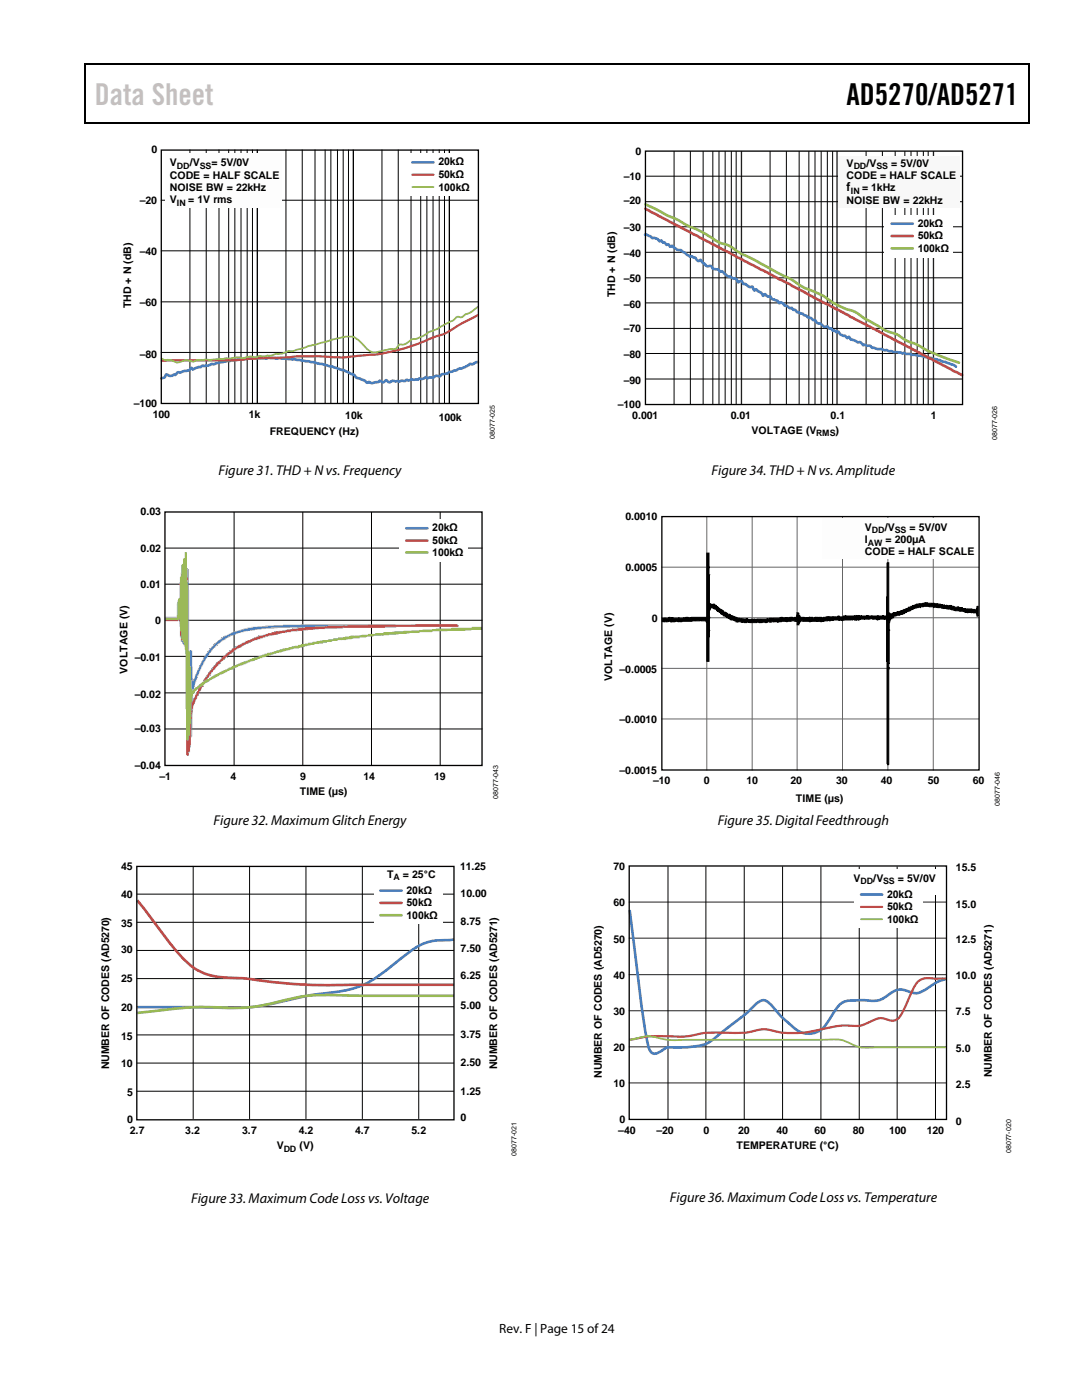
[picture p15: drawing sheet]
<svg xmlns="http://www.w3.org/2000/svg" width="216mm" height="279mm" viewBox="0 0 216 279" stroke-linecap="round" stroke-linejoin="round" font-family="sans-serif">
<defs><g id="words">
<text font-size="6" fill="#c1c1c1" x="18.9" y="20.9">Data Sheet</text>
<text font-size="6" x="168.9" y="20.9">AD5270/AD5271</text>
<g font-size="2.8">
<text x="43.6" y="94.8">Figure 31. THD + N vs. Frequency</text>
<text x="142" y="94.8">Figure 34. THD + N vs. Amplitude</text>
<text x="42.6" y="164.7">Figure 32. Maximum Glitch Energy</text>
<text x="143.2" y="164.7">Figure 35. Digital Feedthrough</text>
<text x="133.7" y="239.9">Figure 36. Maximum Code Loss vs. Temperature</text>
<text x="38.1" y="240.1">Figure 33. Maximum Code Loss vs. Voltage</text>
</g>
<text font-size="2.7" x="99.6" y="266">Rev. F | Page 15 of24</text>
<text font-size="2.5" x="168.9" y="38.2">f</text>
<g font-size="2.1">
<text x="30.2" y="30.6">0</text>
<text x="33.9" y="33.2">V</text>
<text x="33.9" y="35.6">CODE = HALF SCALE</text>
<text x="37.9" y="33.2">/V</text>
<text x="42.2" y="33.2">= 5V/0V</text>
<text x="87.5" y="33">20kΩ</text>
<text x="87.5" y="35.6">50kΩ</text>
<text x="124.5" y="35.9">–10</text>
<text x="126.8" y="30.8">0</text>
<text x="168.9" y="33.3">V</text>
<text x="168.9" y="35.7">CODE = HALF SCALE</text>
<text x="172.9" y="33.3">/V</text>
<text x="177.8" y="33.3">= 5V/0V</text>
<text x="27.9" y="40.8">–20</text>
<text x="33.9" y="38.1">NOISE BW = 22kHz</text>
<text x="33.9" y="40.5">V</text>
<text x="37.6" y="40.5">= 1V rms</text>
<text x="87.5" y="38.1">100kΩ</text>
<text x="124.5" y="40.8">–20</text>
<text x="168.9" y="40.6">NOISE BW = 22kHz</text>
<text x="172" y="38.2">= 1kHz</text>
<text x="124.5" y="46.2">–30</text>
<text x="183.1" y="45.2">20kΩ</text>
<text x="183.1" y="47.8">50kΩ</text>
<text x="27.9" y="51">–40</text>
<text x="124.5" y="51.2">–40</text>
<text x="183.1" y="50.3">100kΩ</text>
<text x="122.8" y="59.3" transform="rotate(-90 122.8 59.3)">THD + N (dB)</text>
<text x="124.5" y="56.3">–50</text>
<text x="26.2" y="61.5" transform="rotate(-90 26.2 61.5)">THD + N (dB)</text>
<text x="27.9" y="61">–60</text>
<text x="124.5" y="61.4">–60</text>
<text x="27.9" y="71.3">–80</text>
<text x="124.5" y="66.3">–70</text>
<text x="124.5" y="71.4">–80</text>
<text x="124.5" y="76.7">–90</text>
<text x="26.7" y="81.2">–100</text>
<text x="30.5" y="83.3">100</text>
<text x="49.6" y="83.5">1k</text>
<text x="68.9" y="83.6">10k</text>
<text x="87.5" y="84">100k</text>
<text x="123.3" y="81.5">–100</text>
<text x="126.2" y="83.6">0.001</text>
<text x="145.8" y="83.6">0.01</text>
<text x="165.7" y="83.6">0.1</text>
<text x="185.7" y="83.6">1</text>
<text x="53.8" y="86.8">FREQUENCY (Hz)</text>
<text x="149.9" y="86.5">VOLTAGE (V</text>
<text x="166.7" y="86.5">)</text>
<text x="28.1" y="102.8">0.03</text>
<text x="86.3" y="106">20kΩ</text>
<text x="124.8" y="103.8">0.0010</text>
<text x="172.6" y="105.9">V</text>
<text x="176.5" y="105.9">/V</text>
<text x="181.5" y="105.9">= 5V/0V</text>
<text x="28.1" y="110.2">0.02</text>
<text x="86.3" y="108.5">50kΩ</text>
<text x="86.3" y="111">100kΩ</text>
<text x="124.8" y="113.9">0.0005</text>
<text x="172.6" y="108.3">I</text>
<text x="172.6" y="110.8">CODE = HALF SCALE</text>
<text x="176.7" y="108.3">= 200µA</text>
<text x="28.1" y="117.4">0.01</text>
<text x="31" y="124.6">0</text>
<text x="130.1" y="124.1">0</text>
<text x="26.9" y="131.9">–0.01</text>
<text x="25.4" y="134.5" transform="rotate(-90 25.4 134.5)">VOLTAGE (V)</text>
<text x="122.2" y="136" transform="rotate(-90 122.2 136)">VOLTAGE (V)</text>
<text x="123.6" y="134.4">–0.0005</text>
<text x="26.9" y="139.3">–0.02</text>
<text x="26.9" y="146.1">–0.03</text>
<text x="123.6" y="144.3">–0.0010</text>
<text x="26.9" y="153.5">–0.04</text>
<text x="31.8" y="155.6">–1</text>
<text x="46" y="155.6">4</text>
<text x="59.9" y="155.6">9</text>
<text x="72.5" y="155.6">14</text>
<text x="86.6" y="155.6">19</text>
<text x="123.6" y="154.4">–0.0015</text>
<text x="59.8" y="158.7">TIME (µs)</text>
<text x="130.3" y="156.5">–10</text>
<text x="140.4" y="156.5">0</text>
<text x="148.9" y="156.5">10</text>
<text x="157.7" y="156.5">20</text>
<text x="158.8" y="160.1">TIME (µs)</text>
<text x="166.9" y="156.5">30</text>
<text x="175.8" y="156.5">40</text>
<text x="185.1" y="156.5">50</text>
<text x="194.1" y="156.5">60</text>
<text x="24.2" y="173.5">45</text>
<text x="91.8" y="173.7">11.25</text>
<text x="122.4" y="173.5">70</text>
<text x="190.8" y="173.8">15.5</text>
<text x="24.2" y="179.3">40</text>
<text x="77.2" y="175.2">T</text>
<text x="80.4" y="175.2">= 25°C</text>
<text x="81.1" y="178.3">20kΩ</text>
<text x="91.9" y="179.1">10.00</text>
<text x="170.3" y="175.9">V</text>
<text x="174.2" y="175.9">/V</text>
<text x="177" y="179.1">20kΩ</text>
<text x="179.2" y="175.9">= 5V/0V</text>
<text x="24.2" y="185">35</text>
<text x="81.1" y="180.9">50kΩ</text>
<text x="81.1" y="183.4">100kΩ</text>
<text x="91.9" y="184.7">8.75</text>
<text x="122.4" y="180.8">60</text>
<text x="177" y="181.7">50kΩ</text>
<text x="177" y="184.2">100kΩ</text>
<text x="190.8" y="181.2">15.0</text>
<text x="24.2" y="190.3">30</text>
<text x="91.9" y="190">7.50</text>
<text x="122.4" y="188.2">50</text>
<text x="190.8" y="188.3">12.5</text>
<text x="24.2" y="196">25</text>
<text x="91.9" y="195.3">6.25</text>
<text x="122.4" y="195.3">40</text>
<text x="190.8" y="195.4">10.0</text>
<text x="24.2" y="201.8">20</text>
<text x="91.9" y="201.4">5.00</text>
<text x="122.4" y="202.6">30</text>
<text x="190.8" y="202.7">7.5</text>
<text x="24.2" y="207.5">15</text>
<text x="91.9" y="207.2">3.75</text>
<text x="122.4" y="209.7">20</text>
<text x="190.8" y="209.9">5.0</text>
<text x="21.8" y="213.4" transform="rotate(-90 21.8 213.4)">NUMBER OF CODES (AD5270)</text>
<text x="24.2" y="212.9">10</text>
<text x="91.9" y="212.7">2.50</text>
<text x="99.2" y="213.4" transform="rotate(-90 99.2 213.4)">NUMBER OF CODES (AD5271)</text>
<text x="120.1" y="215.1" transform="rotate(-90 120.1 215.1)">NUMBER OF CODES (AD5270)</text>
<text x="197.9" y="215" transform="rotate(-90 197.9 215)">NUMBER OF CODES (AD5271)</text>
<text x="25.4" y="218.8">5</text>
<text x="91.9" y="218.6">1.25</text>
<text x="122.4" y="217">10</text>
<text x="190.8" y="217.2">2.5</text>
<text x="25.4" y="224.1">0</text>
<text x="25.9" y="226.3">2.7</text>
<text x="37" y="226.3">3.2</text>
<text x="48.3" y="226.3">3.7</text>
<text x="59.6" y="226.3">4.2</text>
<text x="70.9" y="226.3">4.7</text>
<text x="82.1" y="226.3">5.2</text>
<text x="91.9" y="223.7">0</text>
<text x="123.4" y="226.3">–40</text>
<text x="123.6" y="224.1">0</text>
<text x="131" y="226.3">–20</text>
<text x="140.4" y="226.3">0</text>
<text x="147.3" y="226.3">20</text>
<text x="154.9" y="226.3">40</text>
<text x="162.5" y="226.3">60</text>
<text x="170.2" y="226.3">80</text>
<text x="177.4" y="226.3">100</text>
<text x="184.9" y="226.3">120</text>
<text x="190.8" y="224.4">0</text>
<text x="55.2" y="229.3">V</text>
<text x="59.8" y="229.3">(V)</text>
<text x="146.9" y="229.4">TEMPERATURE (°C)</text>
</g>
<g font-size="1.8">
<text x="35.3" y="33.7">DD</text>
<text x="39.8" y="33.7">SS</text>
<text x="170.3" y="33.8">DD</text>
<text x="174.9" y="33.8">SS</text>
<text x="35.3" y="41.1">IN</text>
<text x="169.8" y="38.7">IN</text>
<text x="162.8" y="87.1">RMS</text>
<text x="174" y="106.4">DD</text>
<text x="178.5" y="106.4">SS</text>
<text x="173.2" y="108.9">AW</text>
<text x="78.5" y="175.7">A</text>
<text x="171.7" y="176.5">DD</text>
<text x="176.2" y="176.5">SS</text>
<text x="56.6" y="229.8">DD</text>
</g>
<g font-size="1.4">
<text x="98.7" y="87.6" transform="rotate(-90 98.7 87.6)">08077-025</text>
<text x="199" y="87.8" transform="rotate(-90 199 87.8)">08077-026</text>
<text x="99.4" y="159.5" transform="rotate(-90 99.4 159.5)">08077-043</text>
<text x="199.5" y="160.9" transform="rotate(-90 199.5 160.9)">08077-046</text>
<text x="103.1" y="230.6" transform="rotate(-90 103.1 230.6)">08077-021</text>
<text x="201.7" y="230.2" transform="rotate(-90 201.7 230.2)">08077-020</text>
</g>
</g></defs>
<path d="M16.9 12.7h.2v1h-.2zM16.9 12.7h.2v.3h-.2zM82.5 12.7h.3v.3h-.3zM205.1 12.7h.3v1h-.3zM205.1 12.7h.3v.3h-.3zM16.9 24.4h.2v.2h-.2zM82.3 24.4h.2v.2h-.2zM205.1 24.4h.3v.2h-.3z" fill="#000"/>
<path d="M17 13.7v10.7M17.1 12.8h65.4M82.8 12.8h122.3M205.2 13.7v10.7M17.1 24.5h188" fill="none" stroke="#000" stroke-width=".25"/>
<path d="M51.3 29.9v50.5M70.5 29.9v50.5M89.7 29.9v50.5" fill="none" stroke="#000" stroke-width=".26"/>
<g fill="none" stroke="#000" stroke-width=".2">
<path d="M32.1 40h63.4M37.9 29.9v50.5M41.1 29.9v50.5M43.7 29.9v50.5M45.6 29.9v50.5M46.9 29.9v50.5M48.1 29.9v50.5M49.3 29.9v50.5M50.4 29.9v50.5M57.1 29.9v50.5M60.3 29.9v50.5M62.9 29.9v50.5"/>
<path d="M64.9 29.9v50.5M66 29.9v50.5M67.3 29.9v50.5M68.5 29.9v50.5M69.5 29.9v50.5M76.2 29.9v50.5M79.5 29.9v50.5M82 29.9v50.5M83.9 29.9v50.5M85.2 29.9v50.5M86.4 29.9v50.5M87.6 29.9v50.5"/>
<path d="M88.7 29.9v50.5M32.1 50.1h63.4M32.1 60.2h63.4M32.1 70.3h63.4"/>
</g>
<path d="M80.9 30.7h13.7v8.4h-13.7z" fill="#fff"/>
<path d="M82.3 32.4h4.2" fill="none" stroke="#487bbb" stroke-width=".53"/>
<path d="M82.3 34.9h4.2M95.4 62.9l-3.3 1.6a16.8 16.8 0 0 1-5.8 2.9l-3.1 1.3-2.6 .8a32.8 32.8 0 0 1-9.1 1.5 33.6 33.6 0 0 1-8.2 .1h-4.1l-2.1 .2-6.2 .3a91.7 91.7 0 0 1-13.2 .3l-5.4 .1" fill="none" stroke="#be4b48" stroke-width=".44"/>
<path d="M82.3 37.3h4.2" fill="none" stroke="#94b45a" stroke-width=".35"/>
<path d="M95.4 72.3h-.5a1.12 1.12 0 0 1-1.1 .3l-1.1 .7-1.1 .3-.6 .3-1.3 .3-.3 .3-.5 .1a1.34 1.34 0 0 0-1.2 .5 .87 .87 0 0 0-1.2 .2h-.7l-.5 .2-.3-.2a1.17 1.17 0 0 1-1.3 .2l-.3 .3-1.3-.1-.6 .3-.4-.2-.2 .2h-.6l-.5 .1h-.7a1.43 1.43 0 0 0-1.4 .2l-.6-.4-.7 .4-.6-.3-.3 .2-.5 .1a1.45 1.45 0 0 1-1.4-.1 .41 .41 0 0 1-.7-.2l-1-.4a1.34 1.34 0 0 1-1.2-.8l-2.1-1h-.7l-1.6-.7-3.6-.8-4-.6h-.2l-4.8-.3-.5 .2-2.6-.1-4.2 .4-.3-.1a.37 .37 0 0 1-.6 .2l-1 .3h-.6l-1.3 .4-.3-.1-.8 .4h-1.1l-.3 .2h-.5l-1.1 .6-.3-.4a1.72 1.72 0 0 1-1.6 .7l-.6 .3-.5-.1a1.91 1.91 0 0 1-2.3 .4l-.4 .6-.6 .2" fill="none" stroke="#4a7ebb" stroke-width=".53"/>
<path d="M95.4 61.2l-.6 .5a3.9 3.9 0 0 1-1.9 1l-.4 .3a.74 .74 0 0 1-1 .2h-.3a7.8 7.8 0 0 1-2.7 1.7l-1.3 .8-1.4 .5-1.4 .9-1.3 .5a2.55 2.55 0 0 0-2 .9l-.8 .3a1.33 1.33 0 0 0-1.4 .8l-1.1 .1-1.6 .3a2.82 2.82 0 0 1-2.4 .1l-2.2-2.2-.9-.6-.8-.1h-.9l-2.5 .5-3.5 1.1-1.4 .2-3 1a3.3 3.3 0 0 0-2.2 .5l-.2 .1a3.4 3.4 0 0 0-2.2 .4l-2.5 .1a1.35 1.35 0 0 1-1.4 0l-.3 .1a3.7 3.7 0 0 1-2.4 .1l-1.4 .3-.8-.1-.9 .2-4.4 .2a1.35 1.35 0 0 0-1.3 .3 2.93 2.93 0 0 0-2.7 .1 3 3 0 0 1-2-.4l-1.1-.1-.5-.2" fill="none" stroke="#98b954" stroke-width=".35"/>
<path d="M33.1 30.6h23.2v10.8h-23.2z" fill="#fdfdfd"/>
<path d="M32.2 30h63.3v50.5h-63.3z" fill="none" stroke="#000" stroke-width=".26"/>
<path d="M32.9 116.6h63.4M32.9 109.4h63.4M46.7 102.2v50.7M60.4 102.2v50.7M74.1 102.2v50.7M87.8 102.2v50.7M32.9 138.3h63.4M32.9 131h63.4M32.9 123.8h63.4M32.9 145.5h63.4" fill="none" stroke="#000" stroke-width=".2"/>
<path d="M79.7 103.7h13.7v8.4h-13.7z" fill="#fff"/>
<path d="M81.1 105.4h4.2" fill="none" stroke="#507fc5" stroke-width=".53"/>
<path d="M81.1 107.9h4.2" fill="none" stroke="#bf5552" stroke-width=".53"/>
<path d="M81.1 110.3h4.2" fill="none" stroke="#9bb958" stroke-width=".53"/>
<path d="M36.9 110.2l.4 .1v5.4l.3 1 .1 13.1a1.89 1.89 0 0 1 .2 1.6l.3 4.6a2.25 2.25 0 0 0 .3 1.8l.2-.2v-.2l.3-.1v-.2h.3v-.1l.3-.1v-.2h.2v-.2h.1l.2-.2h.2l.2-.3h.2v-.2l.3-.2h.3l.1-.2 .1 .1v-.2h.5l.1-.3 .7-.2v-.2h.4l1.1-.7h.3v-.2l.6-.1 .1-.2h.3v-.1l.5-.1 .4-.4 .7-.1v-.1h.4v-.2h.3l.1-.2 .6-.1v-.1l.8-.1v-.2l1.3-.4v-.1h.7l.5-.4h.4v-.2h.5v-.1l1.6-.3 .4-.3h.3l.1-.1h.6v-.2h.6v-.2l.5-.1a.51 .51 0 0 0 .7-.2l1.9-.2v-.2h.5l.1-.2 1.4-.1v-.1h.8l.1-.2h.7l.1-.2 2.2-.2 .2-.1h.9v-.2h.9v-.2h1.1l.4-.2h.7l.3-.1 3.5-.2 .1-.2h1.3l.1-.2h1.6v-.1l7.1-.4 .7-.2h2l.7-.1h3l.1-.2h4.1v-.2h2v.6l-12.5 .5v.1h-2l-.5 .2h-1.6l-.6 .2h-1.4l-1 .2h-2l-.1 .1-2.7 .2v.2h-1.3l-.3 .2h-.9l-.3 .1h-1.6l-.1 .2h-1l-.1 .2-1.7 .2v.1l-1.7 .1-.2 .2-2.2 .4-.1 .1h-.5l-.2 .2h-1l-.8 .4-1.4 .2-.2 .2-1.1 .1v.2h-.5l-.1 .1h-.3l-.2 .2h-.3l-.8 .4h-.6v.1h-.5v.2l-.9 .2-.1 .2-.7 .1-.3 .2h-.5v.2h-.3v.2h-.4v.1l-1 .2-.4 .4-.7 .1v.2l-.7 .1-.8 .5-.4 .1v.2l-.6 .1-1.2 .8-.7 .2-.3 .2v.2l-.9 .3v.2l-.4 .2 .1 .2-.7 .2-.3 .5h-.3l-.1 .3-.3 .1v.3l-.4 .2v.4l-.1 .3v.9h-.2v3l-.1 .2v1.2h-.2v2.2a.76 .76 0 0 0-.2 .9l-.1 .2-.5-.1-.1-17.2-.1-1.7h-.2v-.6l-.4-.5a1.04 1.04 0 0 1-.1-1.2v-.5h-.3v-2.4h-.2l-.1 .3-2.7-.1v-.5h2.4l.1-3.2 .2-.1v-.5l.3-.2v-4.1l.3-.2v-2.3l.3-.2v-.4a.54 .54 0 0 1 .4-.8z" fill-rule="evenodd" fill="#9bb958"/>
<path d="M37.3 113.5l.1 .1z" fill-rule="evenodd" fill="#92a7c9"/>
<path d="M37.4 113.6a1.05 1.05 0 0 1 .3 1.2v9l-.1 5.8v-12.9z" fill-rule="evenodd" fill="#507fb8"/>
<g fill="#92a7c9">
<path d="M37.5 113.6h.2v.2h-.2z" fill-rule="evenodd"/>
<path d="M36.1 114.3l.1 .1z" fill-rule="evenodd"/>
</g>
<g fill="#bf5552">
<path d="M36.1 114.4l.1 .6z" fill-rule="evenodd"/>
<path d="M37.3 115.3l.2-.1v.9z" fill-rule="evenodd"/>
</g>
<path d="M35.8 116.1l.1 .5z" fill-rule="evenodd" fill="#92a7c9"/>
<path d="M35.8 116.6l.1 .1z" fill-rule="evenodd" fill="#bf5552"/>
<g fill="#92a7c9">
<path d="M35.8 116.7l.1 2.6z" fill-rule="evenodd"/>
<path d="M37.5 116.8h.1z" fill-rule="evenodd"/>
<path d="M37.7 117.7v6z" fill-rule="evenodd"/>
<path d="M35.3 120.4v2.4z" fill-rule="evenodd"/>
</g>
<path d="M35.3 122.8v.5z" fill-rule="evenodd" fill="#bf5552"/>
<path d="M32.9 123.1h2.4v.2h-2.4z" fill-rule="evenodd" fill="#92a7c9"/>
<g fill="#bf5552">
<path d="M35.7 123.6h.2v.4l-.2-.1z" fill-rule="evenodd"/>
<path d="M32.9 123.8h2.7v.2h-2.7z" fill-rule="evenodd"/>
</g>
<g fill="#92a7c9">
<path d="M37.7 123.8v6z" fill-rule="evenodd"/>
<path d="M35.6 123.9v.1z" fill-rule="evenodd"/>
<path d="M35.7 123.9a.63 .63 0 0 1 .2 .9l-.1 .3z" fill-rule="evenodd"/>
<path d="M56.5 124.7l22.5-.1-5.6 .2z" fill-rule="evenodd"/>
<path d="M82.1 124.6l.3 .1z" fill-rule="evenodd"/>
<path d="M82.5 124.6h.3z" fill-rule="evenodd"/>
<path d="M82.8 124.6l.1 .1z" fill-rule="evenodd"/>
</g>
<path d="M43 132.4l.3-.1 .2-.3h.2l.6-.8h.2l.1-.3 .4-.1v-.3h.3v-.2l.9-.5 .1-.4 .7-.2 .2-.1v-.2h.3v-.2h.4v-.2l.5-.1v-.1l.4-.1 .6-.5h.6v-.1l.7-.2v-.2h.4l.5-.3 1.3-.2 .1-.2h.5v-.2h.7v-.1a.57 .57 0 0 0 .8-.2l2-.2 .3-.2h.7l.3-.1h1.1l.1-.2h1.4v-.2l4.3-.1 .3-.2 17.4-.2h8.4l.2 .2v.2l-.1 .1h-14.5v.2h-8.5l-1.1 .2h-4.4l-.5 .2h-1.4l-.4 .2-2.6 .1v.2h-1v.1h-.8l-.3 .2h-.5l-.2 .2-1.7 .2v.1h-.6v.2h-.5v.2h-.5v.2h-.4l-.1 .1h-.6l-.5 .4h-.3v.2l-1 .2-.1 .2-.7 .3-.1 .2-.8 .2v.2l-.5 .2-.3 .4-.6 .3-.2 .3-.3 .1-.1 .3-.4 .1v.2h-.3l-.1 .4-.3 .1-.4 .6-.9 .8v.2l-.3 .1-.1 .4-.4 .2v.3l-.3 .2-.1 .4-.3 .2-.1 .2h-.3l-.3 .2v.2h-.1l.1-.6h.2l.1-.4h.2v-.2h.2l.1-.5h.2l.1-.4 .3-.2 .5-.8 .3-.2z" fill-rule="evenodd" fill="#bf5552"/>
<g fill="#92a7c9">
<path d="M91.3 124.6l.1 .1z" fill-rule="evenodd"/>
<path d="M54.7 124.8h1.7z" fill-rule="evenodd"/>
</g>
<g fill="#507fb8">
<path d="M37.9 129.8a.44 .44 0 0 1 .4 .2 .44 .44 0 0 1 0 .5l.1 4.9 .1 .6 .2-.5 .2-.1 .1-.8h.1l.1-.3h.1v-.4l.5-.7v-.5l.1 .1v-.2h.2l.1-.6h.2l.2-.3 .1-.7h.2l.1-.4h.2l.1-.3h.1l.4-.7 .3-.2 .5-.7h.2l.2-.4 .4-.2v-.2l.8-.3v-.2l.4-.2v-.2l.2 .1 .2-.2 .7-.2v-.2l.7-.2v-.1h.4l.9-.4a.31 .31 0 0 0 .3 .1 .31 .31 0 0 0 .2-.3l1.3-.1v-.2h1v-.2h1.7l4.2-.3h12.1h-3l-.3 .2-2.3 .1h-4.9v.2h-4l-.6 .2-.4-.1-1.9 .1-.3 .2h-.7l-.2 .2-1.3 .1v.2h-.7v.1h-.5l-1 .6h-.5v.1h-.3v.2h-.3v.2l-.5 .2v.1l-.6 .2-.4 .5-.4 .1-.1 .3h-.2l-.3 .5-.3 .1-.2 .4h-.2v.3l-.3 .2-.1 .4h-.2v.4l-.4 .2-.2 .7h-.2v.2h-.1v.4l-.5 .6-.2 .7h-.1l-.1 .7h-.2v.3h-.2v.5l-.4 .9v.6l-.2 .1a.51 .51 0 0 1-.2 .7v.1a2.9 2.9 0 0 1-.3-2.1l-.1-2.7h-.2z" fill-rule="evenodd"/>
<path d="M68.8 124.8h.5z" fill-rule="evenodd"/>
</g>
<g fill="#92a7c9">
<path d="M52.5 124.9l1.8-.1-.9 .2z" fill-rule="evenodd"/>
<path d="M54.4 124.8v.1z" fill-rule="evenodd"/>
<path d="M51.1 125.1l1.1-.1z" fill-rule="evenodd"/>
<path d="M91.4 125l.1 .1z" fill-rule="evenodd"/>
<path d="M50.1 125.1h.4v.2h-.4z" fill-rule="evenodd"/>
<path d="M58 125.1h2.9v.2l-1.5 .1-1.4-.1z" fill-rule="evenodd"/>
<path d="M76.9 125.1h2.1v.2h-2.1z" fill-rule="evenodd"/>
<path d="M49.2 125.4l.3-.1v.2z" fill-rule="evenodd"/>
<path d="M53.4 125.4l2-.1-.7 .2z" fill-rule="evenodd"/>
<path d="M68.4 125.3h.1z" fill-rule="evenodd"/>
</g>
<path d="M88.7 125.3l.1 .1z" fill-rule="evenodd" fill="#fff"/>
<g fill="#92a7c9">
<path d="M53 125.4l.2 .1z" fill-rule="evenodd"/>
<path d="M59.2 125.4l.2 .1z" fill-rule="evenodd"/>
<path d="M67.3 125.4l1.1 .1z" fill-rule="evenodd"/>
<path d="M48.2 125.5h.6l-.2 .1z" fill-rule="evenodd"/>
<path d="M52.2 125.5h.7z" fill-rule="evenodd"/>
<path d="M58.2 125.5h.1z" fill-rule="evenodd"/>
<path d="M64.8 125.5h.1z" fill-rule="evenodd"/>
<path d="M50.8 125.6l1.4-.1-.8 .2z" fill-rule="evenodd"/>
<path d="M57.7 125.5l.3 .1z" fill-rule="evenodd"/>
<path d="M62.9 125.5l.7 .1z" fill-rule="evenodd"/>
<path d="M47.8 125.7h.4l-.1 .1z" fill-rule="evenodd"/>
<path d="M57.2 125.6l.1 .1z" fill-rule="evenodd"/>
<path d="M62.4 125.6l.3 .1z" fill-rule="evenodd"/>
<path d="M49.9 125.8l.9-.1-.5 .2z" fill-rule="evenodd"/>
<path d="M56.7 125.7l.3 .1z" fill-rule="evenodd"/>
<path d="M61 125.7l.5 .1z" fill-rule="evenodd"/>
<path d="M47.5 125.8l.2 .1z" fill-rule="evenodd"/>
<path d="M56.3 125.8l.1 .1z" fill-rule="evenodd"/>
<path d="M60.6 125.8l.1 .1z" fill-rule="evenodd"/>
</g>
<path d="M35.9 126h.3v1.1a.31 .31 0 0 0-.1 .3 .31 .31 0 0 0 .2 .3l.1 .2a.62 .62 0 0 1-.3-.9l-.2-.1z" fill-rule="evenodd" fill="#bf5552"/>
<g fill="#92a7c9">
<path d="M47 126l.4-.1z" fill-rule="evenodd"/>
<path d="M49.1 126l.4-.1z" fill-rule="evenodd"/>
<path d="M55.6 125.9l.2 .1z" fill-rule="evenodd"/>
<path d="M59.3 125.9l.2 .1z" fill-rule="evenodd"/>
<path d="M55.5 125.9l.1 .1z" fill-rule="evenodd"/>
<path d="M59.2 126h.1z" fill-rule="evenodd"/>
<path d="M46.6 126l.4 .1-.4 .1z" fill-rule="evenodd"/>
<path d="M48.6 126l.2 .1-.2 .1z" fill-rule="evenodd"/>
<path d="M54.9 126l.1 .1z" fill-rule="evenodd"/>
<path d="M58 126l.3 .1z" fill-rule="evenodd"/>
<path d="M54.8 126.1l.1 .1z" fill-rule="evenodd"/>
<path d="M46.2 126.2h.2v.1h-.2z" fill-rule="evenodd"/>
<path d="M47.9 126.2h.2v.1z" fill-rule="evenodd"/>
<path d="M57 126.2h.2v.1h-.2z" fill-rule="evenodd"/>
<path d="M45.8 126.4l.3-.1-.1 .2z" fill-rule="evenodd"/>
<path d="M47.2 126.4l.4-.1-.1 .2z" fill-rule="evenodd"/>
<path d="M53.4 126.4l.1 .1z" fill-rule="evenodd"/>
<path d="M55.9 126.4l.3 .1z" fill-rule="evenodd"/>
<path d="M45.6 126.5h.1v.2h-.1z" fill-rule="evenodd"/>
<path d="M46.8 126.6l.4-.1-.1 .2z" fill-rule="evenodd"/>
<path d="M52.9 126.5l.1 .1z" fill-rule="evenodd"/>
<path d="M55.4 126.5l.2 .1z" fill-rule="evenodd"/>
<path d="M52.9 126.6v.1z" fill-rule="evenodd"/>
<path d="M55.2 126.6l.1 .1z" fill-rule="evenodd"/>
<path d="M45.3 126.7l.1 .1z" fill-rule="evenodd"/>
<path d="M46.5 126.7l.2 .1z" fill-rule="evenodd"/>
<path d="M52.4 126.7l.1 .1z" fill-rule="evenodd"/>
<path d="M45.1 126.8l.2 .1z" fill-rule="evenodd"/>
<path d="M46.4 126.8l.1 .1z" fill-rule="evenodd"/>
<path d="M54.4 126.7v.2z" fill-rule="evenodd"/>
<path d="M46.2 126.9h.2z" fill-rule="evenodd"/>
<path d="M35.9 126.9l.2 .3h-.2z" fill-rule="evenodd"/>
<path d="M44.8 126.9h.2l-.2 .1z" fill-rule="evenodd"/>
<path d="M45.9 126.9h.2l-.2 .1z" fill-rule="evenodd"/>
<path d="M51.5 126.9h.1z" fill-rule="evenodd"/>
</g>
<path d="M36 126.9l.1 .1z" fill-rule="evenodd" fill="#507fb8"/>
<g fill="#92a7c9">
<path d="M51.5 126.9v.1z" fill-rule="evenodd"/>
<path d="M44.5 127l.1 .2z" fill-rule="evenodd"/>
<path d="M44.7 127l.1 .1z" fill-rule="evenodd"/>
<path d="M45.6 127l.2 .1-.2 .1z" fill-rule="evenodd"/>
<path d="M52.9 127l.2 .1z" fill-rule="evenodd"/>
<path d="M44.3 127.2v.2z" fill-rule="evenodd"/>
<path d="M45.3 127.2l.1 .2z" fill-rule="evenodd"/>
<path d="M44 127.5l.2-.1v.2z" fill-rule="evenodd"/>
<path d="M45 127.5l.1-.1-.1 .2z" fill-rule="evenodd"/>
</g>
<path d="M51.9 127.4l.1 .1z" fill-rule="evenodd" fill="#9bb958"/>
<g fill="#92a7c9">
<path d="M43.8 127.6l.2 .1h-.2z" fill-rule="evenodd"/>
<path d="M44.8 127.6h.2v.1h-.2z" fill-rule="evenodd"/>
<path d="M49.9 127.6l.1 .1z" fill-rule="evenodd"/>
<path d="M51.5 127.6v.1z" fill-rule="evenodd"/>
<path d="M51.4 127.7h.1z" fill-rule="evenodd"/>
</g>
<path d="M36.1 127.7l.4 .2v.2h-.3z" fill-rule="evenodd" fill="#507fb8"/>
<g fill="#92a7c9">
<path d="M43.5 127.7l.2 .1z" fill-rule="evenodd"/>
<path d="M44.3 127.8h.3z" fill-rule="evenodd"/>
<path d="M50.8 127.7l.1 .1z" fill-rule="evenodd"/>
<path d="M43.5 127.8v.1z" fill-rule="evenodd"/>
<path d="M36.1 127.9l.1 .2z" fill-rule="evenodd"/>
<path d="M43.4 127.9v.2z" fill-rule="evenodd"/>
<path d="M44.2 127.9l.1 .1z" fill-rule="evenodd"/>
<path d="M50.3 128l.1 .1z" fill-rule="evenodd"/>
<path d="M36.3 128.1h.2v.4l-.2-.1z" fill-rule="evenodd"/>
</g>
<path d="M36.5 128.1l.2 .2h-.2z" fill-rule="evenodd" fill="#bf5552"/>
<g fill="#92a7c9">
<path d="M43.2 128.1l.1 .1z" fill-rule="evenodd"/>
<path d="M44 128.1l.1 .2z" fill-rule="evenodd"/>
<path d="M48.7 128.1l.1 .1z" fill-rule="evenodd"/>
<path d="M50 128.1l.1 .1z" fill-rule="evenodd"/>
<path d="M43.1 128.2l.1 .1z" fill-rule="evenodd"/>
</g>
<path d="M36.5 128.3h.2v.3h-.2z" fill-rule="evenodd" fill="#507fb8"/>
<g fill="#92a7c9">
<path d="M42.9 128.3l.1 .1z" fill-rule="evenodd"/>
<path d="M42.8 128.4l.1 .1z" fill-rule="evenodd"/>
<path d="M43.5 128.4l.2 .1z" fill-rule="evenodd"/>
<path d="M36.5 128.5l.2 .2h-.2z" fill-rule="evenodd"/>
<path d="M42.6 128.5h.2v.2h-.2z" fill-rule="evenodd"/>
<path d="M43.4 128.5l.1 .1-.1 .1z" fill-rule="evenodd"/>
<path d="M47.9 128.5v.1z" fill-rule="evenodd"/>
<path d="M49 128.5l.1 .1z" fill-rule="evenodd"/>
<path d="M48.9 128.6l.1 .1z" fill-rule="evenodd"/>
<path d="M42.5 128.7l.1 .2z" fill-rule="evenodd"/>
<path d="M43.3 128.7l.1 .1z" fill-rule="evenodd"/>
<path d="M36.7 128.8h.2v.3z" fill-rule="evenodd"/>
<path d="M43.1 128.8l.2 .1-.2 .1z" fill-rule="evenodd"/>
<path d="M48.6 128.8v.1z" fill-rule="evenodd"/>
<path d="M42.4 128.9l.1 .1z" fill-rule="evenodd"/>
<path d="M42.2 129l.2 .1h-.2z" fill-rule="evenodd"/>
<path d="M42.9 129l.1 .1z" fill-rule="evenodd"/>
<path d="M47.2 129v.1z" fill-rule="evenodd"/>
</g>
<g fill="#92a7c9">
<path d="M47 129.1h.1z" fill-rule="evenodd"/>
<path d="M42.1 129.1l.1 .1z" fill-rule="evenodd"/>
<path d="M42.8 129.2l.1-.1v.2z" fill-rule="evenodd"/>
<path d="M46.9 129.1l.1 .1z" fill-rule="evenodd"/>
<path d="M42 129.3l.1 .1z" fill-rule="evenodd"/>
<path d="M42.6 129.3l.2 .1z" fill-rule="evenodd"/>
<path d="M41.8 129.4h.2v.2h-.2z" fill-rule="evenodd"/>
<path d="M42.5 129.4l.1 .2z" fill-rule="evenodd"/>
<path d="M47.3 129.4l.1 .1z" fill-rule="evenodd"/>
</g>
<path d="M37.6 129.6l.1 .2z" fill-rule="evenodd" fill="#bf5552"/>
<g fill="#92a7c9">
<path d="M41.7 129.7l.1-.1v.2z" fill-rule="evenodd"/>
<path d="M42.3 129.7l.2-.1v.2z" fill-rule="evenodd"/>
<path d="M38.2 129.8h.2v1.1z" fill-rule="evenodd"/>
<path d="M41.5 129.8h.2l-.1 .2z" fill-rule="evenodd"/>
<path d="M46.8 129.8l.1 .1z" fill-rule="evenodd"/>
<path d="M37.7 129.8h.2v.2z" fill-rule="evenodd"/>
<path d="M42.1 129.8l.2 .1-.2 .1z" fill-rule="evenodd"/>
<path d="M45.8 129.8l.1 .1z" fill-rule="evenodd"/>
<path d="M46.7 129.9l.1 .1z" fill-rule="evenodd"/>
<path d="M41.4 130l.1 .1z" fill-rule="evenodd"/>
<path d="M41.4 130.1v.2z" fill-rule="evenodd"/>
<path d="M42.1 130.1v.1z" fill-rule="evenodd"/>
<path d="M45.4 130.2l.1 .1z" fill-rule="evenodd"/>
<path d="M41.2 130.3l.1 .2z" fill-rule="evenodd"/>
<path d="M41.8 130.3l.1 .1z" fill-rule="evenodd"/>
<path d="M45.2 130.3l.1 .2z" fill-rule="evenodd"/>
<path d="M46.1 130.4l.1 .1z" fill-rule="evenodd"/>
<path d="M41 130.5h.2v.1z" fill-rule="evenodd"/>
<path d="M41.7 130.5l.1 .1z" fill-rule="evenodd"/>
<path d="M45.8 130.5l.1 .1z" fill-rule="evenodd"/>
<path d="M40.9 130.7l.1 .1z" fill-rule="evenodd"/>
<path d="M41.5 130.7l.2 .1z" fill-rule="evenodd"/>
<path d="M44.8 130.7l.2 .1z" fill-rule="evenodd"/>
<path d="M44.6 130.8l.1 .1z" fill-rule="evenodd"/>
<path d="M40.7 130.9l.2 .1z" fill-rule="evenodd"/>
<path d="M41.4 131.1v.1z" fill-rule="evenodd"/>
<path d="M45.3 131.1l.1 .1z" fill-rule="evenodd"/>
<path d="M38.3 131.2v1.8z" fill-rule="evenodd"/>
<path d="M40.6 131.2l.1 .1h-.1z" fill-rule="evenodd"/>
<path d="M41.3 131.2l.1 .1z" fill-rule="evenodd"/>
<path d="M44.2 131.3h.1z" fill-rule="evenodd"/>
<path d="M40.6 131.3v.2z" fill-rule="evenodd"/>
<path d="M41.1 131.3l.1 .2z" fill-rule="evenodd"/>
<path d="M44.1 131.3l.1 .1z" fill-rule="evenodd"/>
<path d="M44.9 131.3l.1 .2z" fill-rule="evenodd"/>
<path d="M40.5 131.5l.1 .2z" fill-rule="evenodd"/>
<path d="M41 131.5l.1 .1z" fill-rule="evenodd"/>
<path d="M43.9 131.5l.1 .1z" fill-rule="evenodd"/>
</g>
<path d="M44.6 131.5l.1 .1z" fill-rule="evenodd" fill="#9bb958"/>
<g fill="#92a7c9">
<path d="M39.3 135.2v.2z"/>
<path d="M44.7 131.5l.1 .1z" fill-rule="evenodd"/>
<path d="M40.4 131.7l.1 .1z" fill-rule="evenodd"/>
<path d="M40.9 131.7l.1 .2z" fill-rule="evenodd"/>
<path d="M43.7 131.7l.1 .1z" fill-rule="evenodd"/>
<path d="M44.5 131.7l.1 .1z" fill-rule="evenodd"/>
<path d="M40.3 131.8l.1 .2z" fill-rule="evenodd"/>
<path d="M43.6 131.9l.1 .1z" fill-rule="evenodd"/>
<path d="M40.7 132h.2z" fill-rule="evenodd"/>
<path d="M44.2 132h.1z" fill-rule="evenodd"/>
<path d="M40.1 132l.1 .2z" fill-rule="evenodd"/>
<path d="M40.6 132.2h.1v.2h-.1z" fill-rule="evenodd"/>
<path d="M43.2 132.2l.1 .1z" fill-rule="evenodd"/>
<path d="M43.9 132.3l.1 .1z" fill-rule="evenodd"/>
<path d="M39.9 132.4h.2v.2h-.2z" fill-rule="evenodd"/>
<path d="M40.5 132.6l.1 .1z" fill-rule="evenodd"/>
<path d="M43.6 132.7h.1z" fill-rule="evenodd"/>
<path d="M39.9 132.7v.1z" fill-rule="evenodd"/>
<path d="M40.3 132.8l.2-.1-.1 .3z" fill-rule="evenodd"/>
<path d="M42.6 132.8l.1 .2z" fill-rule="evenodd"/>
<path d="M39.7 133l.1-.1v.3z" fill-rule="evenodd"/>
<path d="M40.2 133l.1 .1z" fill-rule="evenodd"/>
<path d="M38.4 133.1l.1 2.3z" fill-rule="evenodd"/>
<path d="M40.1 133.2v.2z" fill-rule="evenodd"/>
<path d="M42.4 133.2l.1 .1z" fill-rule="evenodd"/>
<path d="M39.6 133.3l.1 .1z" fill-rule="evenodd"/>
<path d="M42.3 133.3l.1 .1z" fill-rule="evenodd"/>
<path d="M39.5 133.4l.1 .2z" fill-rule="evenodd"/>
<path d="M42.9 133.4h.1z" fill-rule="evenodd"/>
<path d="M40 133.4l.1 .2z" fill-rule="evenodd"/>
<path d="M42.1 133.4l.1 .1z" fill-rule="evenodd"/>
<path d="M39.4 133.6l.1 .1z" fill-rule="evenodd"/>
<path d="M39.9 133.6l.1 .1z" fill-rule="evenodd"/>
<path d="M39.3 133.7v.3z" fill-rule="evenodd"/>
<path d="M38.1 133.9v1.7z" fill-rule="evenodd"/>
<path d="M39.8 133.9l.1 .1z" fill-rule="evenodd"/>
<path d="M39.2 134.1h.1v.2h-.1z" fill-rule="evenodd"/>
<path d="M41.7 134.1h.1z" fill-rule="evenodd"/>
<path d="M39.7 134.2l.1 .2z" fill-rule="evenodd"/>
<path d="M41.6 134.2l.1 .1z" fill-rule="evenodd"/>
<path d="M42.2 134.2l.1 .1z" fill-rule="evenodd"/>
<path d="M39 134.6l.2-.1z" fill-rule="evenodd"/>
<path d="M39.5 134.6l.1 .3z" fill-rule="evenodd"/>
<path d="M41.3 134.7l.1 .1z" fill-rule="evenodd"/>
<path d="M41.9 134.7l.1 .1z" fill-rule="evenodd"/>
<path d="M38.9 134.8l.1 .1z" fill-rule="evenodd"/>
<path d="M39.4 134.9h.1z" fill-rule="evenodd"/>
<path d="M39.3 134.9l.1 .3z" fill-rule="evenodd"/>
<path d="M41.1 134.9l.1 .1z" fill-rule="evenodd"/>
<path d="M38.7 135.3l.2-.1-.1 .3z" fill-rule="evenodd"/>
<path d="M41.5 135.2l.1 .1z" fill-rule="evenodd"/>
</g>
<path d="M41.6 135.3l.1 .1z" fill-rule="evenodd" fill="#fff"/>
<g fill="#92a7c9">
<path d="M40.7 135.4h.2z" fill-rule="evenodd"/>
<path d="M38.5 135.4v.6z" fill-rule="evenodd"/>
<path d="M39.2 135.4l.1 .2z" fill-rule="evenodd"/>
<path d="M38.6 135.6h.1z" fill-rule="evenodd"/>
<path d="M38.5 135.6l.1 .2z" fill-rule="evenodd"/>
<path d="M39.2 135.6v.1z" fill-rule="evenodd"/>
<path d="M38.1 135.7l.1 .1z" fill-rule="evenodd"/>
<path d="M39.1 135.8l.1 .3-.2 .1z" fill-rule="evenodd"/>
<path d="M38.9 136.3v.3z" fill-rule="evenodd"/>
</g>
<path d="M40.6 136.7v.2z" fill-rule="evenodd" fill="#bf5552"/>
<path d="M38.7 136.9h.2v.2h-.2z" fill-rule="evenodd" fill="#92a7c9"/>
<path d="M39.6 137.4h.2l.1-.3h.2l.2-.2h.3l-.5 .6-.1 .4-.2 .1-.1 .6-.2 .3h-.2v.5l-.3 .4-.1 .7h-.2v.3h-.2l-.1 2.6a.57 .57 0 0 0-.2 .8l-.1 4.6h-.2v1.2l-.2 .1v.6l-.3 .2-.3-.2v-3h.2a.3 .3 0 0 0 .3 0 .3 .3 0 0 0 .1-.4v-.4l.2-.1v-2.3h.2l.1-3.6a1.06 1.06 0 0 1 .3-1z" fill-rule="evenodd" fill="#bf5552"/>
<g fill="#92a7c9">
<path d="M40.5 137h.1z" fill-rule="evenodd"/>
<path d="M38.3 137.5l.1 .1z" fill-rule="evenodd"/>
<path d="M38.6 137.5l.1 .1z" fill-rule="evenodd"/>
<path d="M40.1 137.5l.1 .1z" fill-rule="evenodd"/>
</g>
<g fill="#fff">
<path d="M39.3 137.8v.1z" fill-rule="evenodd"/>
<path d="M38.9 138l.4-.1-.1 .2v.4h-.2l-.1 .4h-.2v.3h-.2v-.6l.2-.2h.2z" fill-rule="evenodd"/>
</g>
<g fill="#92a7c9">
<path d="M39.8 138l.1 .1z" fill-rule="evenodd"/>
<path d="M39.2 138.1l.1 .1z" fill-rule="evenodd"/>
<path d="M39.7 138.4l.1 .1z" fill-rule="evenodd"/>
<path d="M39 138.5h.2z" fill-rule="evenodd"/>
<path d="M38.5 138.7v1.1z" fill-rule="evenodd"/>
<path d="M39.5 138.7l.1 .1z" fill-rule="evenodd"/>
<path d="M39.3 138.9l.1 .2z" fill-rule="evenodd"/>
<path d="M38.7 139.1l.1 .1z" fill-rule="evenodd"/>
</g>
<path d="M38.4 139.2l.1 .7z" fill-rule="evenodd" fill="#507fb8"/>
<path d="M38.5 139.2v.4z" fill-rule="evenodd" fill="#fff"/>
<g fill="#92a7c9">
<path d="M38.6 139.3l.1 .1z" fill-rule="evenodd"/>
<path d="M38.5 139.4l.1 .1z" fill-rule="evenodd"/>
<path d="M38.7 140.5l.1 .1z" fill-rule="evenodd"/>
<path d="M38.5 140.8l.1 .2z" fill-rule="evenodd"/>
<path d="M38.5 141.3v.1z" fill-rule="evenodd"/>
<path d="M38.5 141.4v.3z" fill-rule="evenodd"/>
<path d="M38.4 142.2l.1 .4z" fill-rule="evenodd"/>
</g>
<path d="M38.2 143.5h.2v2.2l-.2 .1z" fill-rule="evenodd" fill="#507fb8"/>
<path d="M38.2 145.7h.2l-.1 1.4z" fill-rule="evenodd" fill="#92a7c9"/>
<path d="M38.1 146.7l.1 .4z" fill-rule="evenodd" fill="#507fb8"/>
<g fill="#92a7c9">
<path d="M38.1 147.1l.1 .1z" fill-rule="evenodd"/>
<path d="M38.1 147.2v1.4z" fill-rule="evenodd"/>
<path d="M37.9 148.8h.2v.4h-.2z" fill-rule="evenodd"/>
<path d="M37.7 150h.2v.1z" fill-rule="evenodd"/>
<path d="M37.7 150.1v.1z" fill-rule="evenodd"/>
<path d="M37.2 150.7h.1z" fill-rule="evenodd"/>
<path d="M37.6 150.7l.1 .1z" fill-rule="evenodd"/>
</g>
<path d="M32.9 102.2h63.3v50.6h-63.3z" fill="none" stroke="#000" stroke-width=".26"/>
<g fill="none" stroke="#000" stroke-width=".2">
<path d="M27.3 178.4h63.3M38.5 172.8v50.5M49.8 172.8v50.5M61.1 172.8v50.5M72.3 172.8v50.5M83.6 172.8v50.5M27.3 184.1h63.3M27.3 189.7h63.3M27.3 195.3h63.3M27.3 200.9h63.3M27.3 206.5h63.3M27.3 212.2h63.3"/>
<path d="M27.3 217.8h63.3"/>
</g>
<path d="M74.6 173.2h13.7v11.2h-13.7z" fill="#fff"/>
<path d="M75.9 177.7h4.2" fill="none" stroke="#487bbb" stroke-width=".53"/>
<path d="M27.4 179.7l2.6 3.3a65.3 65.3 0 0 0 7.9 9.5 12.1 12.1 0 0 0 8 2.6 65.6 65.6 0 0 1 9.2 1 123.8 123.8 0 0 0 17.5 .4h18M75.9 180.2h4.2" fill="none" stroke="#be4b48" stroke-width=".53"/>
<path d="M75.9 182.7h4.2" fill="none" stroke="#94b45a" stroke-width=".53"/>
<path d="M90.6 187.5l-.7 .1a12.3 12.3 0 0 0-6.9 1.5l-1.7 1.2a74 74 0 0 1-7.8 5.8 27.2 27.2 0 0 1-10.2 2.3l-4 .8a48.9 48.9 0 0 1-18.5 1.8h-13.4" fill="none" stroke="#4a7ebb" stroke-width=".53"/>
<path d="M90.6 198.7l-22.2-.1a36.4 36.4 0 0 0-14.3 1.7 39.3 39.3 0 0 1-12.3 .7 114.8 114.8 0 0 0-14.4 1.1" fill="none" stroke="#98b954" stroke-width=".53"/>
<path d="M27.3 172.9h63.3v50.6h-63.3z" fill="none" stroke="#000" stroke-width=".26"/>
<path d="M147.9 30.2v50.5M167 30.2v50.5M186.3 30.2v50.5" fill="none" stroke="#231f20" stroke-width=".26"/>
<g fill="none" stroke="#000100" stroke-width=".2">
<path d="M134.5 30.2v50.5M137.8 30.2v50.5M140.3 30.2v50.5M142.2 30.2v50.5M143.5 30.2v50.5M144.7 30.2v50.5M145.9 30.2v50.5M146.9 30.2v50.5M153.7 30.2v50.5M156.9 30.2v50.5M159.5 30.2v50.5M161.4 30.2v50.5"/>
<path d="M162.6 30.2v50.5M163.9 30.2v50.5M165.1 30.2v50.5M166.1 30.2v50.5M172.8 30.2v50.5M176.1 30.2v50.5M178.6 30.2v50.5M180.6 30.2v50.5M181.8 30.2v50.5M183 30.2v50.5M184.2 30.2v50.5M185.2 30.2v50.5"/>
</g>
<path d="M128.7 35.2h63.4M128.7 55.4h63.4M128.7 50.4h63.4M128.7 45.3h63.4M128.7 40.3h63.4M128.7 75.6h63.4M128.7 70.5h63.4M128.7 65.5h63.4M128.7 60.5h63.4" fill="none" stroke="#000" stroke-width=".2"/>
<path d="M176.5 42.9h13.7v8.4h-13.7z" fill="#fff"/>
<path d="M177.9 44.6h4.2" fill="none" stroke="#487bbb" stroke-width=".53"/>
<path d="M128.8 41.7l63.2 33.1M177.9 47.1h4.2" fill="none" stroke="#be4b48" stroke-width=".53"/>
<path d="M177.9 49.6h4.2" fill="none" stroke="#94b45a" stroke-width=".53"/>
<path d="M128.7 46.8h.4l.7 .4 .4 .3a1.55 1.55 0 0 1 1.4 .7l.4-.2 .3 .4h.4l.3 .5 .4-.1 .3 .4 .4-.2 1 .8 .8 .1 1.8 1.3 .3-.1 .4 .3h.3l.5 .7h.2l.4-.3 .3 .6 .5 .3a.82 .82 0 0 0 1.2 .4l.3 .2a.84 .84 0 0 0 .9 .5h.4l.3 .4 .4-.1 .4 .5a2.28 2.28 0 0 0 1.5 .8l.4 .2h.5l.3 .7 .7-.2 .5 .6 .4 .1a1.19 1.19 0 0 0 1.3 .4l.4 .8 .3-.3 .3 .2a2.19 2.19 0 0 1 1.2 1.1l.3-.3 .2 .1a.67 .67 0 0 0 .9 .3l.3 .6h.5a1.46 1.46 0 0 1 1 .8 .67 .67 0 0 1 1.1 .5h.3l.6 .5 .5-.1 .1 .1a.42 .42 0 0 0 .6 .4l.3 .4 1.1 .3 .3 .2 .5 .2a1.2 1.2 0 0 0 1 .5l.2 .3 .5 .1a1.14 1.14 0 0 0 1.2 .7l.6 .6 .7-.1 .3 .4 .5 .1 .2 .4h.5l.3 .3 .4-.1 .1 .1a1.57 1.57 0 0 0 1.3 .7l.3 .5 .4-.3a1.28 1.28 0 0 0 1.2 .8l.5 .4 .6-.1 .5 .6 .4-.1 .2 .1a1.41 1.41 0 0 1 1.3 .5l1 .3h.9l.5 .2 .4-.1 1.4 .5h1.3l.5 .2 .4-.1 .1 .1a.88 .88 0 0 0 .9 .1l6.1 1.3 .3 .2 .7 .1 1.4 .5 .7 .5" fill="none" stroke="#4a7ebb" stroke-width=".53"/>
<path d="M128.8 40.8l4.1 2.1 2.1 .9 1.7 1a30.2 30.2 0 0 1 6.7 3.5 8.2 8.2 0 0 1 3.8 1.9l6.6 3.5a48.4 48.4 0 0 1 6.7 3.7l2.1 .9a11.9 11.9 0 0 1 3.7 2.2l2.1 1a8.2 8.2 0 0 1 4.2 2.1l2.5 1.4a9.8 9.8 0 0 0 3.8 1.7 10.7 10.7 0 0 0 4.1 2.1 39.1 39.1 0 0 0 8.4 3.6" fill="none" stroke="#98b954" stroke-width=".53"/>
<path d="M128.8 30.2h63.3v50.5h-63.3z" fill="none" stroke="#000" stroke-width=".26"/>
<path d="M167.3 31.3h24.2v10.2h-24.2z" fill="#f8f8f8"/>
<path d="M132 113.2h63.4M141 103.1v50.7M150.1 103.1v50.7M159.1 103.1v50.7M168.1 103.1v50.7M177.2 103.1v50.7M186.2 103.1v50.7M132 123.3h63.4M132 133.4h63.4M132 143.5h63.4" fill="none" stroke="#666" stroke-width=".2"/>
<path d="M141 110.4h.5l.1 10.1 .3 .2 .6-.1 .1 .2h.4v.3l.3 .1 .1 .2 .9 .5 .2 .3 .5 .1 .2 .3h.4l.2 .3 .8 .3 1.5 .3 .2 .1h.5l.2-.1 .2 .1h.9v.1l.3-.1h3.2l.1-.2h2.1l.1-.2 .9 .2 1.2-.2 .2 .2 .8-.2 .1-.9 .3 .1v.5l.3 .3h.8l.3 .2h.6l.1-.2 .4 .2a.22 .22 0 0 1 .2-.2 .22 .22 0 0 1 .2 .2h.4v-.2h4l.5-.1v-.2l.3 .2h.8v-.2l2.6 .1 2-.1 .4 .1 3.6-.1 .2-10.6h.2v10l.3 .1v.3h.3v-.2h.2l.2-.3h.6l.2-.1 1.1-.2v-.2l1-.3 .1-.2 .8-.2 .1-.2h.6l.2-.2 1.2-.1 .4-.2 2.5 .2 .5 .1v.1h.4l.4 .1h.7l.3 .2 .1-.1a.18 .18 0 0 1 .2-.1 .18 .18 0 0 1 .1 .2h.5l.1 .2h.9l.3 .2 .3-.1 .4 .2h1.6l.1 .2 .5-.1 .1 .2h.2l.1-.4a.27 .27 0 0 1 0-.3 .27 .27 0 0 1 .3-.1v2l-.3-.1-.1-.7h-2.2l-.3-.2-1.7-.1-.2-.2h-.5l-.1-.2-1.5-.1-.3-.1h-.7l-.3-.2-.7 .1-.9-.2h-1.2l-1.8 .4v.1l-.7 .2-.1 .2-.7 .2v.1h-.4l-.2 .3h-.5l-.3 .3-1.1 .1-.2 .2 .1 .2h-.3l-.4 .3-.2 .7 .1 1.5-.2 6.2v19.9a.45 .45 0 0 1-.2 .7l-.2-29h-1.4l-.4 .1-.1-.1-.6-.1h-2l-.8 .1h-.2v.1h-.2v-.1l-.3 .1h-.9l-.2-.1v.1h-3.5l-.7 .2-.4-.2-.1 .2-.6-.1-.6 .3-.2-.2h-1.8l-.2 .2-1.9-.2-.4 .4v.4h-.3v-.5a.2 .2 0 0 0-.1-.3 .2 .2 0 0 0-.3 .1l-.9-.1-.8 .2h-4l-.1 .2h-4.2l-.4-.2h-1.4l-.1-.3-.2 .1-.1-.2h-.6l-.5-.4h-.3l-.3-.4h-.3l-.1-.2-.6-.2v-.2h-.1l-.4-.4a.23 .23 0 0 1-.3 0 .23 .23 0 0 1 0-.3l-.5-.1-.2-.2h-.5l-.2 .5v1.5h-.1v2.4v6.3h-.5v-7.9a.25 .25 0 0 0-.1-.3 .25 .25 0 0 0-.3 .1l-2.5-.1-.1 .2h-4.7l-.7 .1-.4-.1v-.6h1.3l.1-.2 .1 .2 7.3-.2z" fill-rule="evenodd" fill="#000"/>
<path d="M141 110.4h.5l.1 10.1 .3 .2 .6-.1 .1 .2h.4v.3l.3 .1 .1 .2 .9 .5 .2 .3 .5 .1 .2 .3h.4l.2 .3 1.3 .5 1 .1 .2 .1h.5l.2-.1 .2 .1h.9v.1l.3-.1h3.2l.1-.2h2.1l.1-.2 .9 .2 1.2-.2 .2 .2 .8-.2 .1-.9 .3 .1v.5l.3 .3h.8l.3 .2h.6l.1-.2 .4 .2a.22 .22 0 0 1 .2-.2 .22 .22 0 0 1 .2 .2h.4v-.2h4l.5-.1v-.2l.3 .2h.8v-.2l2.6 .1 2-.1 .4 .1 3.6-.1 .2-10.6h.2v10l.3 .1v.3h.3v-.2h.2l.2-.3h.6l.2-.1 1.1-.2v-.2l1-.3 .1-.2 .8-.2 .1-.2h.6l.2-.2 1.2-.1 .4-.2 2.5 .2 .5 .1v.1h.4l.4 .1h.7l.3 .2 .1-.1a.18 .18 0 0 1 .2-.1 .18 .18 0 0 1 .1 .2h.5l.1 .2h.9l.3 .2 .3-.1 .4 .2h1.6l.1 .2 .5-.1 .1 .2h.2l.1-.4a.27 .27 0 0 1 0-.3 .27 .27 0 0 1 .3-.1v2l-.3-.1-.1-.7h-2.2l-.3-.2-1.7-.1-.2-.2h-.5l-.1-.2-1.5-.1-.3-.1h-.7l-.3-.2-.7 .1-.9-.2h-1.2l-1.8 .4v.1h-.4l-.4 .4-.7 .2v.1h-.4l-.2 .3h-.5l-.3 .3-1.1 .1-.2 .2 .1 .2h-.3l-.4 .3-.2 .7 .1 1.5-.2 6.2v19.9a.45 .45 0 0 1-.2 .7l-.2-29h-1.4l-.4 .1-.1-.1-.6-.1h-2l-.8 .1h-.2v.1h-.2v-.1l-.3 .1h-.9l-.2-.1v.1h-3.5l-.7 .2-.4-.2-.1 .2-.6-.1-.6 .3-.2-.2h-1.8l-.2 .2-1.9-.2-.4 .4v.4h-.3v-.5a.2 .2 0 0 0-.1-.3 .2 .2 0 0 0-.3 .1l-.9-.1-.8 .2h-4l-.1 .2h-4.2l-.4-.2h-1.4l-.1-.3-.2 .1-.1-.2h-.6l-.5-.4h-.3l-.3-.4h-.3l-.1-.2-.6-.2v-.2h-.1l-.4-.4a.23 .23 0 0 1-.3 0 .23 .23 0 0 1 0-.3l-.5-.1-.2-.2h-.5l-.2 .5v1.5h-.1v2.4v6.3h-.5v-7.9a.25 .25 0 0 0-.1-.3 .25 .25 0 0 0-.3 .1l-2.5-.1-.1 .2h-4.7l-.7 .1-.4-.1v-.6h1.3l.1-.2 .1 .2 7.3-.2z" fill="none" stroke="#000" stroke-width=".2"/>
<path d="M164 103.5h23.3v8h-23.3z" fill="#fdfdfd"/>
<path d="M132.1 103.1h63.3v50.6h-63.3zM125.6 172.8h63.3v50.6h-63.3z" fill="none" stroke="#000" stroke-width=".26"/>
<path d="M125.5 194.5h63.5M125.5 187.2h63.5M125.5 180h63.5M125.5 216.1h63.5M125.5 208.9h63.5M125.5 201.7h63.5" fill="none" stroke="#231f20" stroke-width=".2"/>
<path d="M133.3 172.9v50.6M140.9 172.9v50.6M148.5 172.9v50.6M156.2 172.9v50.6M163.8 172.9v50.6M171.5 172.9v50.6M179 172.9v50.6M186.7 172.9v50.6" fill="none" stroke="#000" stroke-width=".2"/>
<path d="M125.6 181.6l1.9 15.4a112.6 112.6 0 0 0 1.9 12l.4 .8a1.21 1.21 0 0 0 1.8 .2l.5-.3a2.55 2.55 0 0 1 2.4-.7 19.9 19.9 0 0 0 6.4-.7l1.2-.7 4.3-3.4a27 27 0 0 0 4.4-3.8 1.79 1.79 0 0 1 3.1 .2 24.1 24.1 0 0 0 5.6 5.3 4.4 4.4 0 0 0 5.9-2.3l.9-1.5a3.9 3.9 0 0 1 4.2-2.4h2.4a4.9 4.9 0 0 0 4.7-1.4 3.2 3.2 0 0 1 3.8-.4 3 3 0 0 0 3.4-.5 9.7 9.7 0 0 1 4.1-2.1" fill="none" stroke="#4a7ebb" stroke-width=".53"/>
<path d="M188.9 195.3h-2.4a3.3 3.3 0 0 0-4.3 2l-1.7 3.8a4.5 4.5 0 0 1-1.8 2.5 3.2 3.2 0 0 1-2.2-.3 4.5 4.5 0 0 0-3.3 .8l-.5 .2a6.6 6.6 0 0 1-3.6 .4 52.1 52.1 0 0 0-8.4 1.3l-.6 .1a18.6 18.6 0 0 1-7-.6h-1.8a19.3 19.3 0 0 1-7.1 .6 17.1 17.1 0 0 0-6.5 .6l-1.9 .2a30.5 30.5 0 0 0-10.2 .6" fill="none" stroke="#be4b48" stroke-width=".44"/>
<path d="M125.6 207.5a10.9 10.9 0 0 1 5.5-.4 15.2 15.2 0 0 0 6 .4h26.9a11.5 11.5 0 0 1 4.9 .4 8 8 0 0 0 5.9 1.1h14.1" fill="none" stroke="#98b954" stroke-width=".35"/>
<g fill="#fff">
<path d="M169.1 173.4h18.7v5h-18.7z"/>
<path d="M170.4 176.8h13.7v8.4h-13.7z"/>
</g>
<path d="M171.8 178.5h4.2" fill="none" stroke="#487bbb" stroke-width=".53"/>
<path d="M171.8 181h4.2" fill="none" stroke="#be4b48" stroke-width=".44"/>
<path d="M171.8 183.5h4.2" fill="none" stroke="#94b45a" stroke-width=".35"/>
<use href="#words"/>
</svg>
